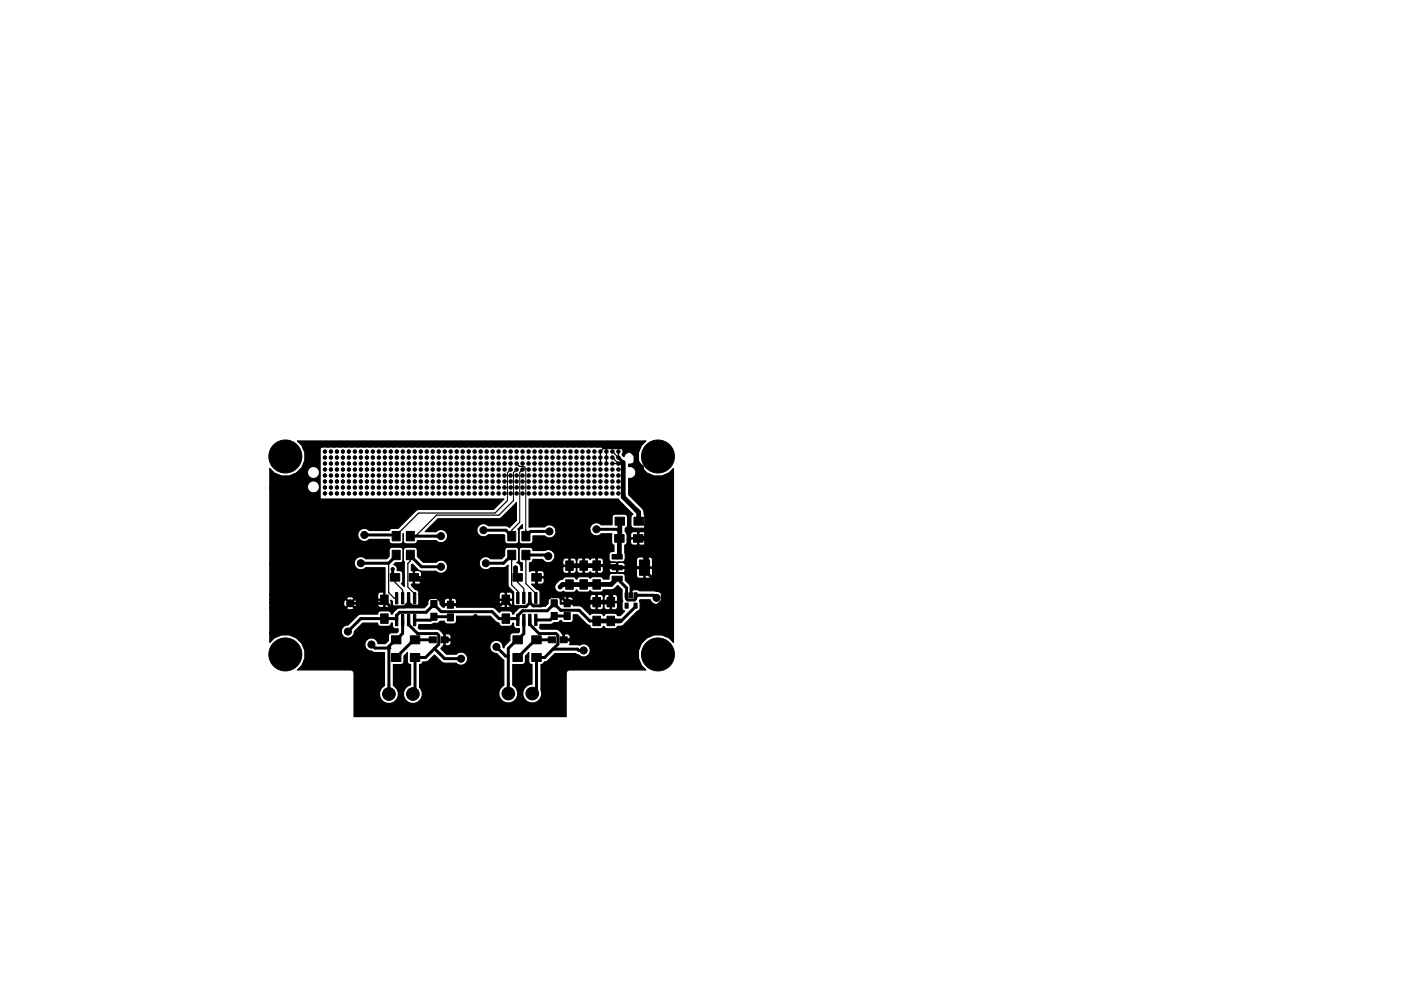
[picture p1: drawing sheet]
<svg xmlns="http://www.w3.org/2000/svg" width="297mm" height="210mm" viewBox="0 0 297 210" stroke-linecap="round" stroke-linejoin="round" font-family="sans-serif">
<g fill="#000" stroke="#000" stroke-width=".21">
<path d="M83.1 112.7h1.7v2h-1.7zM83.1 116.7h1.7v2h-1.7zM86.1 112.7h1.7v2h-1.7zM86.1 116.7h1.7v2h-1.7zM107.7 112.7h1.7v2h-1.7zM107.7 116.7h1.7v2h-1.7zM110.7 112.7h1.7v2h-1.7zM110.7 116.7h1.7v2h-1.7zM129.8 117.7h2.1v.9h-2.1zM129.8 120h2.1v.9h-2.1zM130.3 113.4h2v1.6h-2zM130.4 109.7h2v1.7h-2z"/>
<path d="M134.3 113.4h2v1.6h-2zM135.6 118.8h2.1v3.3h-2.1zM134.4 109.7h2v1.7h-2zM80.7 130.2h1.6v2h-1.6zM80.7 126.2h1.6v2h-1.6zM82.7 121.7h2v1.6h-2zM83.8 125.7h.5v2.4h-.5zM83.8 130.4h.5v2.4h-.5zM83 134.9h2v1.7h-2zM83 138.6h2v1.7h-2zM85.1 130.4h.5v2.4h-.5zM85.1 125.7h.5v2.4h-.5z"/>
<path d="M86.4 130.4h.5v2.4h-.5zM86.4 125.7h.5v2.4h-.5zM86.7 121.7h2v1.6h-2zM87.7 125.7h.5v2.4h-.5zM87.7 130.4h.5v2.4h-.5zM87 134.9h2v1.7h-2zM87 138.6h2v1.7h-2zM91 135.1h1.5v1.3h-1.5zM91.4 127.4h1.3v1.5h-1.3zM91.4 130.1h1.3v1.5h-1.3zM93.5 135.1h1.5v1.3h-1.5zM94.8 130.2h1.3v1.5h-1.3z"/>
<path d="M94.8 127.5h1.3v1.5h-1.3zM106.4 130.2h1.7v2h-1.7zM106.4 126.2h1.7v2h-1.7zM108.8 121.7h2v1.6h-2zM109.5 125.7h.5v2.4h-.5zM109.5 130.3h.5v2.4h-.5zM108.8 138.6h2v1.7h-2zM108.8 134.9h2v1.7h-2zM110.8 130.3h.5v2.4h-.5zM110.8 125.7h.5v2.4h-.5zM112.1 130.3h.5v2.4h-.5zM112.1 125.7h.5v2.4h-.5z"/>
<path d="M112.8 121.7h2v1.6h-2zM113.4 125.7h.5v2.4h-.5zM113.4 130.3h.5v2.4h-.5zM112.8 138.6h2v1.7h-2zM112.8 134.9h2v1.7h-2zM116.2 135.1h1.6v1.3h-1.6zM116.8 127.2h1.3v1.5h-1.3zM116.8 129.9h1.3v1.5h-1.3zM118.8 135.1h1.4v1.3h-1.4zM119.6 129.9h1.3v1.5h-1.3zM119.6 127.2h1.3v1.5h-1.3zM119.9 123h1.6v2h-1.6z"/>
<path d="M119.9 119h1.6v2h-1.6zM122.9 123h1.6v2h-1.6zM122.9 119h1.6v2h-1.6zM125.7 130.7h1.6v2h-1.6zM125.7 126.7h1.6v2h-1.6zM125.7 123h1.6v2h-1.6zM125.7 119h1.6v2h-1.6zM129.8 122.3h2.1v.9h-2.1zM128.7 130.7h1.6v2h-1.6zM128.7 126.7h1.6v2h-1.6zM132.5 125.8h.7v1h-.7zM132.5 128h.7v1h-.7z"/>
<path d="M133.5 125.8h.6v1h-.6zM134.4 125.8h.7v1h-.7zM134.4 128h.7v1h-.7z"/>
<circle cx="60.5" cy="96.8" r="3.5"/>
<circle cx="68.9" cy="98.3" r=".32"/>
<circle cx="68.9" cy="97.1" r=".32"/>
<circle cx="68.9" cy="95.8" r=".32"/>
<circle cx="68.9" cy="99.6" r=".32"/>
<circle cx="68.9" cy="99.6" r=".34"/>
<circle cx="68.9" cy="97.1" r=".34"/>
<circle cx="68.9" cy="98.3" r=".34"/>
<circle cx="68.9" cy="95.8" r=".34"/>
<circle cx="70.2" cy="98.3" r=".32"/>
<circle cx="70.2" cy="97.1" r=".32"/>
<circle cx="70.2" cy="99.6" r=".32"/>
<circle cx="70.2" cy="95.8" r=".32"/>
<circle cx="70.2" cy="99.6" r=".34"/>
<circle cx="70.2" cy="98.3" r=".34"/>
<circle cx="70.2" cy="95.8" r=".34"/>
<circle cx="70.2" cy="97.1" r=".34"/>
<circle cx="71.4" cy="99.6" r=".32"/>
<circle cx="71.4" cy="98.3" r=".32"/>
<circle cx="71.4" cy="95.8" r=".32"/>
<circle cx="71.4" cy="97.1" r=".32"/>
<circle cx="71.4" cy="98.3" r=".34"/>
<circle cx="71.4" cy="97.1" r=".34"/>
<circle cx="71.4" cy="99.6" r=".34"/>
<circle cx="71.4" cy="95.8" r=".34"/>
<circle cx="72.7" cy="98.3" r=".32"/>
<circle cx="72.7" cy="97.1" r=".32"/>
<circle cx="72.7" cy="99.6" r=".32"/>
<circle cx="72.7" cy="95.8" r=".32"/>
<circle cx="72.7" cy="99.6" r=".34"/>
<circle cx="72.7" cy="98.3" r=".34"/>
<circle cx="72.7" cy="95.8" r=".34"/>
<circle cx="72.7" cy="97.1" r=".34"/>
<circle cx="74" cy="95.8" r=".32"/>
<circle cx="74" cy="98.3" r=".32"/>
<circle cx="74" cy="99.6" r=".32"/>
<circle cx="74" cy="97.1" r=".32"/>
<circle cx="74" cy="98.3" r=".34"/>
<circle cx="74" cy="95.8" r=".34"/>
<circle cx="74" cy="99.6" r=".34"/>
<circle cx="74" cy="97.1" r=".34"/>
<circle cx="75.2" cy="98.3" r=".32"/>
<circle cx="75.2" cy="95.8" r=".32"/>
<circle cx="75.2" cy="99.6" r=".32"/>
<circle cx="75.2" cy="97.1" r=".32"/>
<circle cx="75.2" cy="99.6" r=".34"/>
<circle cx="75.2" cy="97.1" r=".34"/>
<circle cx="75.2" cy="95.8" r=".34"/>
<circle cx="75.2" cy="98.3" r=".34"/>
<circle cx="76.5" cy="99.6" r=".32"/>
<circle cx="76.5" cy="95.8" r=".32"/>
<circle cx="76.5" cy="97.1" r=".32"/>
<circle cx="76.5" cy="98.3" r=".32"/>
<circle cx="76.5" cy="95.8" r=".34"/>
<circle cx="76.5" cy="99.6" r=".34"/>
<circle cx="76.5" cy="98.3" r=".34"/>
<circle cx="76.5" cy="97.1" r=".34"/>
<circle cx="77.8" cy="95.8" r=".32"/>
<circle cx="77.8" cy="97.1" r=".32"/>
<circle cx="77.8" cy="99.6" r=".32"/>
<circle cx="77.8" cy="98.3" r=".32"/>
<circle cx="77.8" cy="99.6" r=".34"/>
<circle cx="77.8" cy="97.1" r=".34"/>
<circle cx="77.8" cy="95.8" r=".34"/>
<circle cx="77.8" cy="98.3" r=".34"/>
<circle cx="79" cy="97.1" r=".32"/>
<circle cx="79" cy="98.3" r=".32"/>
<circle cx="79" cy="99.6" r=".32"/>
<circle cx="79" cy="95.8" r=".32"/>
<circle cx="79" cy="99.6" r=".34"/>
<circle cx="79" cy="98.3" r=".34"/>
<circle cx="79" cy="95.8" r=".34"/>
<circle cx="79" cy="97.1" r=".34"/>
<circle cx="80.3" cy="95.8" r=".32"/>
<circle cx="80.3" cy="98.3" r=".32"/>
<circle cx="80.3" cy="97.1" r=".32"/>
<circle cx="80.3" cy="99.6" r=".32"/>
<circle cx="80.3" cy="95.8" r=".34"/>
<circle cx="80.3" cy="99.6" r=".34"/>
<circle cx="80.3" cy="97.1" r=".34"/>
<circle cx="80.3" cy="98.3" r=".34"/>
<circle cx="81.6" cy="97.1" r=".32"/>
<circle cx="81.6" cy="95.8" r=".32"/>
<circle cx="81.6" cy="98.3" r=".32"/>
<circle cx="81.6" cy="99.6" r=".32"/>
<circle cx="81.6" cy="98.3" r=".34"/>
<circle cx="81.6" cy="97.1" r=".34"/>
<circle cx="81.6" cy="95.8" r=".34"/>
<circle cx="81.6" cy="99.6" r=".34"/>
<circle cx="82.9" cy="95.8" r=".32"/>
<circle cx="82.9" cy="98.3" r=".32"/>
<circle cx="82.9" cy="97.1" r=".32"/>
<circle cx="82.9" cy="99.6" r=".32"/>
<circle cx="82.9" cy="98.3" r=".34"/>
<circle cx="82.9" cy="99.6" r=".34"/>
<circle cx="82.9" cy="95.8" r=".34"/>
<circle cx="82.9" cy="97.1" r=".34"/>
<circle cx="84.1" cy="99.6" r=".32"/>
<circle cx="84.1" cy="98.3" r=".32"/>
<circle cx="84.1" cy="95.8" r=".32"/>
<circle cx="84.1" cy="97.1" r=".32"/>
<circle cx="84.1" cy="98.3" r=".34"/>
<circle cx="84.1" cy="97.1" r=".34"/>
<circle cx="84.1" cy="99.6" r=".34"/>
<circle cx="84.1" cy="95.8" r=".34"/>
<circle cx="85.4" cy="95.8" r=".32"/>
<circle cx="85.4" cy="98.3" r=".32"/>
<circle cx="85.4" cy="99.6" r=".32"/>
<circle cx="85.4" cy="97.1" r=".32"/>
<circle cx="85.4" cy="98.3" r=".34"/>
<circle cx="85.4" cy="97.1" r=".34"/>
<circle cx="85.4" cy="95.8" r=".34"/>
<circle cx="85.4" cy="99.6" r=".34"/>
<circle cx="86.7" cy="95.8" r=".32"/>
<circle cx="86.7" cy="99.6" r=".32"/>
<circle cx="86.7" cy="98.3" r=".32"/>
<circle cx="86.7" cy="97.1" r=".32"/>
<circle cx="86.7" cy="95.8" r=".34"/>
<circle cx="86.7" cy="99.6" r=".34"/>
<circle cx="86.7" cy="98.3" r=".34"/>
<circle cx="86.7" cy="97.1" r=".34"/>
<circle cx="87.9" cy="98.3" r=".32"/>
<circle cx="87.9" cy="95.8" r=".32"/>
<circle cx="87.9" cy="97.1" r=".32"/>
<circle cx="87.9" cy="99.6" r=".32"/>
<circle cx="87.9" cy="99.6" r=".34"/>
<circle cx="87.9" cy="95.8" r=".34"/>
<circle cx="87.9" cy="97.1" r=".34"/>
<circle cx="87.9" cy="98.3" r=".34"/>
<circle cx="89.2" cy="99.6" r=".32"/>
<circle cx="89.2" cy="95.8" r=".32"/>
<circle cx="89.2" cy="97.1" r=".32"/>
<circle cx="89.2" cy="98.3" r=".32"/>
<circle cx="89.2" cy="98.3" r=".34"/>
<circle cx="89.2" cy="97.1" r=".34"/>
<circle cx="89.2" cy="99.6" r=".34"/>
<circle cx="89.2" cy="95.8" r=".34"/>
<circle cx="90.5" cy="97.1" r=".32"/>
<circle cx="90.5" cy="99.6" r=".32"/>
<circle cx="90.5" cy="95.8" r=".32"/>
<circle cx="90.5" cy="98.3" r=".32"/>
<circle cx="90.5" cy="98.3" r=".34"/>
<circle cx="90.5" cy="97.1" r=".34"/>
<circle cx="90.5" cy="99.6" r=".34"/>
<circle cx="90.5" cy="95.8" r=".34"/>
<circle cx="91.7" cy="98.3" r=".32"/>
<circle cx="91.7" cy="97.1" r=".32"/>
<circle cx="91.7" cy="99.6" r=".32"/>
<circle cx="91.7" cy="95.8" r=".32"/>
<circle cx="91.7" cy="98.3" r=".34"/>
<circle cx="91.7" cy="95.8" r=".34"/>
<circle cx="91.7" cy="97.1" r=".34"/>
<circle cx="91.7" cy="99.6" r=".34"/>
<circle cx="93" cy="97.1" r=".32"/>
<circle cx="93" cy="99.6" r=".32"/>
<circle cx="93" cy="95.8" r=".32"/>
<circle cx="93" cy="98.3" r=".32"/>
<circle cx="93" cy="98.3" r=".34"/>
<circle cx="93" cy="99.6" r=".34"/>
<circle cx="93" cy="95.8" r=".34"/>
<circle cx="93" cy="97.1" r=".34"/>
<circle cx="94.3" cy="95.8" r=".32"/>
<circle cx="94.3" cy="97.1" r=".32"/>
<circle cx="94.3" cy="99.6" r=".32"/>
<circle cx="94.3" cy="98.3" r=".32"/>
<circle cx="94.3" cy="98.3" r=".34"/>
<circle cx="94.3" cy="97.1" r=".34"/>
<circle cx="94.3" cy="99.6" r=".34"/>
<circle cx="94.3" cy="95.8" r=".34"/>
<circle cx="95.6" cy="95.8" r=".32"/>
<circle cx="95.6" cy="97.1" r=".32"/>
<circle cx="95.6" cy="99.6" r=".32"/>
<circle cx="95.6" cy="98.3" r=".32"/>
<circle cx="95.6" cy="98.3" r=".34"/>
<circle cx="95.6" cy="97.1" r=".34"/>
<circle cx="95.6" cy="99.6" r=".34"/>
<circle cx="95.6" cy="95.8" r=".34"/>
<circle cx="96.8" cy="99.6" r=".32"/>
<circle cx="96.8" cy="95.8" r=".32"/>
<circle cx="96.8" cy="97.1" r=".32"/>
<circle cx="96.8" cy="98.3" r=".32"/>
<circle cx="96.8" cy="97.1" r=".34"/>
<circle cx="96.8" cy="95.8" r=".34"/>
<circle cx="96.8" cy="98.3" r=".34"/>
<circle cx="96.8" cy="99.6" r=".34"/>
<circle cx="98.1" cy="95.8" r=".32"/>
<circle cx="98.1" cy="99.6" r=".32"/>
<circle cx="98.1" cy="98.3" r=".32"/>
<circle cx="98.1" cy="97.1" r=".32"/>
<circle cx="98.1" cy="97.1" r=".34"/>
<circle cx="98.1" cy="95.8" r=".34"/>
<circle cx="98.1" cy="99.6" r=".34"/>
<circle cx="98.1" cy="98.3" r=".34"/>
<circle cx="99.4" cy="98.3" r=".32"/>
<circle cx="99.4" cy="97.1" r=".32"/>
<circle cx="99.4" cy="99.6" r=".32"/>
<circle cx="99.4" cy="95.8" r=".32"/>
<circle cx="99.4" cy="97.1" r=".34"/>
<circle cx="99.4" cy="98.3" r=".34"/>
<circle cx="99.4" cy="99.6" r=".34"/>
<circle cx="99.4" cy="95.8" r=".34"/>
<circle cx="100.6" cy="98.3" r=".32"/>
<circle cx="100.6" cy="97.1" r=".32"/>
<circle cx="100.6" cy="99.6" r=".32"/>
<circle cx="100.6" cy="95.8" r=".32"/>
<circle cx="100.6" cy="98.3" r=".34"/>
<circle cx="100.6" cy="97.1" r=".34"/>
<circle cx="100.6" cy="99.6" r=".34"/>
<circle cx="100.6" cy="95.8" r=".34"/>
<circle cx="101.9" cy="98.3" r=".32"/>
<circle cx="101.9" cy="97.1" r=".32"/>
<circle cx="101.9" cy="99.6" r=".32"/>
<circle cx="101.9" cy="95.8" r=".32"/>
<circle cx="101.9" cy="95.8" r=".34"/>
<circle cx="101.9" cy="99.6" r=".34"/>
<circle cx="101.9" cy="98.3" r=".34"/>
<circle cx="101.9" cy="97.1" r=".34"/>
<circle cx="103.2" cy="98.3" r=".32"/>
<circle cx="103.2" cy="95.8" r=".32"/>
<circle cx="103.2" cy="97.1" r=".32"/>
<circle cx="103.2" cy="99.6" r=".32"/>
<circle cx="103.2" cy="95.8" r=".34"/>
<circle cx="103.2" cy="99.6" r=".34"/>
<circle cx="103.2" cy="98.3" r=".34"/>
<circle cx="103.2" cy="97.1" r=".34"/>
<circle cx="104.4" cy="97.1" r=".32"/>
<circle cx="104.4" cy="95.8" r=".32"/>
<circle cx="104.4" cy="98.3" r=".32"/>
<circle cx="104.4" cy="99.6" r=".32"/>
<circle cx="104.4" cy="95.8" r=".34"/>
<circle cx="104.4" cy="97.1" r=".34"/>
<circle cx="104.4" cy="99.6" r=".34"/>
<circle cx="104.4" cy="98.3" r=".34"/>
<circle cx="105.7" cy="97.1" r=".32"/>
<circle cx="105.7" cy="99.6" r=".32"/>
<circle cx="105.7" cy="95.8" r=".32"/>
<circle cx="105.7" cy="98.3" r=".32"/>
<circle cx="105.7" cy="95.8" r=".34"/>
<circle cx="105.7" cy="97.1" r=".34"/>
<circle cx="105.7" cy="99.6" r=".34"/>
<circle cx="105.7" cy="98.3" r=".34"/>
<circle cx="107" cy="97.1" r=".32"/>
<circle cx="107" cy="98.3" r=".32"/>
<circle cx="107" cy="95.8" r=".32"/>
<circle cx="107" cy="99.6" r=".32"/>
<circle cx="107" cy="98.3" r=".34"/>
<circle cx="107" cy="99.6" r=".34"/>
<circle cx="107" cy="95.8" r=".34"/>
<circle cx="107" cy="97.1" r=".34"/>
<circle cx="108.3" cy="95.8" r=".32"/>
<circle cx="108.3" cy="98.3" r=".32"/>
<circle cx="108.3" cy="99.6" r=".32"/>
<circle cx="108.3" cy="97.1" r=".32"/>
<circle cx="108.3" cy="95.8" r=".34"/>
<circle cx="108.3" cy="99.6" r=".34"/>
<circle cx="108.3" cy="98.3" r=".34"/>
<circle cx="108.3" cy="97.1" r=".34"/>
<circle cx="109.5" cy="98.3" r=".32"/>
<circle cx="109.5" cy="95.8" r=".32"/>
<circle cx="109.5" cy="99.6" r=".32"/>
<circle cx="109.5" cy="97.1" r=".32"/>
<circle cx="109.5" cy="99.6" r=".34"/>
<circle cx="109.5" cy="95.8" r=".34"/>
<circle cx="109.5" cy="97.1" r=".34"/>
<circle cx="109.5" cy="98.3" r=".34"/>
<circle cx="110.8" cy="99.6" r=".34"/>
<circle cx="110.8" cy="97.1" r=".32"/>
<circle cx="110.8" cy="95.8" r=".32"/>
<circle cx="110.8" cy="99.6" r=".32"/>
<circle cx="110.8" cy="98.3" r=".32"/>
<circle cx="110.8" cy="95.8" r=".34"/>
<circle cx="110.8" cy="98.3" r=".34"/>
<circle cx="110.8" cy="97.1" r=".34"/>
<circle cx="112.1" cy="95.8" r=".32"/>
<circle cx="112.1" cy="98.3" r=".32"/>
<circle cx="112.1" cy="99.6" r=".32"/>
<circle cx="112.1" cy="97.1" r=".32"/>
<circle cx="112.1" cy="95.8" r=".34"/>
<circle cx="112.1" cy="97.1" r=".34"/>
<circle cx="112.1" cy="98.3" r=".34"/>
<circle cx="112.1" cy="99.6" r=".34"/>
<circle cx="113.3" cy="98.3" r=".32"/>
<circle cx="113.3" cy="95.8" r=".32"/>
<circle cx="113.3" cy="97.1" r=".32"/>
<circle cx="113.3" cy="99.6" r=".32"/>
<circle cx="113.3" cy="97.1" r=".34"/>
<circle cx="113.3" cy="99.6" r=".34"/>
<circle cx="113.3" cy="95.8" r=".34"/>
<circle cx="113.3" cy="98.3" r=".34"/>
<circle cx="114.6" cy="98.3" r=".32"/>
<circle cx="114.6" cy="95.8" r=".32"/>
<circle cx="114.6" cy="97.1" r=".32"/>
<circle cx="114.6" cy="99.6" r=".32"/>
<circle cx="114.6" cy="99.6" r=".34"/>
<circle cx="114.6" cy="95.8" r=".34"/>
<circle cx="114.6" cy="97.1" r=".34"/>
<circle cx="114.6" cy="98.3" r=".34"/>
<circle cx="115.9" cy="97.1" r=".32"/>
<circle cx="115.9" cy="99.6" r=".32"/>
<circle cx="115.9" cy="95.8" r=".32"/>
<circle cx="115.9" cy="98.3" r=".32"/>
<circle cx="115.9" cy="95.8" r=".34"/>
<circle cx="115.9" cy="98.3" r=".34"/>
<circle cx="115.9" cy="99.6" r=".34"/>
<circle cx="115.9" cy="97.1" r=".34"/>
<circle cx="117.1" cy="97.1" r=".32"/>
<circle cx="117.1" cy="99.6" r=".32"/>
<circle cx="117.1" cy="95.8" r=".32"/>
<circle cx="117.1" cy="98.3" r=".32"/>
<circle cx="117.1" cy="99.6" r=".34"/>
<circle cx="117.1" cy="98.3" r=".34"/>
<circle cx="117.1" cy="95.8" r=".34"/>
<circle cx="117.1" cy="97.1" r=".34"/>
<circle cx="118.4" cy="97.1" r=".32"/>
<circle cx="118.4" cy="99.6" r=".32"/>
<circle cx="118.4" cy="95.8" r=".32"/>
<circle cx="118.4" cy="98.3" r=".32"/>
<circle cx="118.4" cy="98.3" r=".34"/>
<circle cx="118.4" cy="97.1" r=".34"/>
<circle cx="118.4" cy="99.6" r=".34"/>
<circle cx="118.4" cy="95.8" r=".34"/>
<circle cx="119.7" cy="95.8" r=".32"/>
<circle cx="119.7" cy="97.1" r=".32"/>
<circle cx="119.7" cy="99.6" r=".32"/>
<circle cx="119.7" cy="98.3" r=".32"/>
<circle cx="119.7" cy="95.8" r=".34"/>
<circle cx="119.7" cy="97.1" r=".34"/>
<circle cx="119.7" cy="99.6" r=".34"/>
<circle cx="119.7" cy="98.3" r=".34"/>
<circle cx="121" cy="99.6" r=".32"/>
<circle cx="121" cy="95.8" r=".32"/>
<circle cx="121" cy="97.1" r=".32"/>
<circle cx="121" cy="98.3" r=".32"/>
<circle cx="121" cy="98.3" r=".34"/>
<circle cx="121" cy="99.6" r=".34"/>
<circle cx="121" cy="95.8" r=".34"/>
<circle cx="121" cy="97.1" r=".34"/>
<circle cx="122.2" cy="99.6" r=".32"/>
<circle cx="122.2" cy="95.8" r=".32"/>
<circle cx="122.2" cy="97.1" r=".32"/>
<circle cx="122.2" cy="98.3" r=".32"/>
<circle cx="122.2" cy="98.3" r=".34"/>
<circle cx="122.2" cy="97.1" r=".34"/>
<circle cx="122.2" cy="99.6" r=".34"/>
<circle cx="122.2" cy="95.8" r=".34"/>
<circle cx="123.5" cy="97.1" r=".32"/>
<circle cx="123.5" cy="99.6" r=".32"/>
<circle cx="123.5" cy="98.3" r=".32"/>
<circle cx="123.5" cy="95.8" r=".32"/>
<circle cx="123.5" cy="95.8" r=".34"/>
<circle cx="123.5" cy="98.3" r=".34"/>
<circle cx="123.5" cy="99.6" r=".34"/>
<circle cx="123.5" cy="97.1" r=".34"/>
<circle cx="124.8" cy="95.8" r=".32"/>
<circle cx="124.8" cy="97.1" r=".32"/>
<circle cx="124.8" cy="99.6" r=".32"/>
<circle cx="124.8" cy="98.3" r=".32"/>
<circle cx="124.8" cy="98.3" r=".34"/>
<circle cx="124.8" cy="99.6" r=".34"/>
<circle cx="124.8" cy="95.8" r=".34"/>
<circle cx="124.8" cy="97.1" r=".34"/>
<circle cx="126" cy="95.8" r=".32"/>
<circle cx="126" cy="97.1" r=".32"/>
<circle cx="126" cy="99.6" r=".32"/>
<circle cx="126" cy="98.3" r=".32"/>
<circle cx="126" cy="97.1" r=".34"/>
<circle cx="126" cy="99.6" r=".34"/>
<circle cx="126" cy="95.8" r=".34"/>
<circle cx="126" cy="98.3" r=".34"/>
<circle cx="127.3" cy="98.3" r=".32"/>
<circle cx="127.3" cy="95.8" r=".32"/>
<circle cx="127.3" cy="99.6" r=".32"/>
<circle cx="127.3" cy="97.1" r=".32"/>
<circle cx="127.3" cy="95.8" r=".34"/>
<circle cx="127.3" cy="99.6" r=".34"/>
<circle cx="127.3" cy="98.3" r=".34"/>
<circle cx="127.3" cy="97.1" r=".34"/>
<circle cx="128.6" cy="98.3" r=".32"/>
<circle cx="128.6" cy="99.6" r=".32"/>
<circle cx="128.6" cy="97.1" r=".32"/>
<circle cx="128.6" cy="95.8" r=".32"/>
<circle cx="128.6" cy="99.6" r=".34"/>
<circle cx="128.6" cy="95.8" r=".34"/>
<circle cx="128.6" cy="97.1" r=".34"/>
<circle cx="128.6" cy="98.3" r=".34"/>
<circle cx="129.8" cy="95.8" r=".32"/>
<circle cx="129.8" cy="99.6" r=".32"/>
<circle cx="129.8" cy="98.3" r=".32"/>
<circle cx="129.8" cy="97.1" r=".32"/>
<circle cx="129.8" cy="95.8" r=".34"/>
<circle cx="129.8" cy="97.1" r=".34"/>
<circle cx="129.8" cy="99.6" r=".34"/>
<circle cx="129.8" cy="98.3" r=".34"/>
<circle cx="131.1" cy="98.3" r=".32"/>
<circle cx="131.1" cy="95.8" r=".32"/>
<circle cx="131.1" cy="97.1" r=".32"/>
<circle cx="131.1" cy="99.6" r=".32"/>
<circle cx="131.1" cy="99.6" r=".34"/>
<circle cx="131.1" cy="97.1" r=".34"/>
<circle cx="131.1" cy="98.3" r=".34"/>
<circle cx="131.1" cy="95.8" r=".34"/>
<circle cx="139.5" cy="96.8" r="3.5"/>
<circle cx="68.9" cy="100.9" r=".32"/>
<circle cx="68.9" cy="102.2" r=".32"/>
<circle cx="68.9" cy="103.4" r=".32"/>
<circle cx="68.9" cy="104.7" r=".32"/>
<circle cx="68.9" cy="102.2" r=".34"/>
<circle cx="68.9" cy="104.7" r=".34"/>
<circle cx="68.9" cy="103.4" r=".34"/>
<circle cx="68.9" cy="100.9" r=".34"/>
<circle cx="70.2" cy="100.9" r=".32"/>
<circle cx="70.2" cy="103.4" r=".32"/>
<circle cx="70.2" cy="104.7" r=".32"/>
<circle cx="70.2" cy="102.2" r=".32"/>
<circle cx="70.2" cy="102.2" r=".34"/>
<circle cx="70.2" cy="103.4" r=".34"/>
<circle cx="70.2" cy="104.7" r=".34"/>
<circle cx="70.2" cy="100.9" r=".34"/>
<circle cx="71.4" cy="104.7" r=".32"/>
<circle cx="71.4" cy="100.9" r=".32"/>
<circle cx="71.4" cy="103.4" r=".32"/>
<circle cx="71.4" cy="102.2" r=".32"/>
<circle cx="71.4" cy="102.2" r=".34"/>
<circle cx="71.4" cy="103.4" r=".34"/>
<circle cx="71.4" cy="100.9" r=".34"/>
<circle cx="71.4" cy="104.7" r=".34"/>
<circle cx="72.7" cy="104.7" r=".32"/>
<circle cx="72.7" cy="102.2" r=".32"/>
<circle cx="72.7" cy="100.9" r=".32"/>
<circle cx="72.7" cy="103.4" r=".32"/>
<circle cx="72.7" cy="104.7" r=".34"/>
<circle cx="72.7" cy="102.2" r=".34"/>
<circle cx="72.7" cy="103.4" r=".34"/>
<circle cx="72.7" cy="100.9" r=".34"/>
<circle cx="74" cy="104.7" r=".32"/>
<circle cx="74" cy="102.2" r=".32"/>
<circle cx="74" cy="103.4" r=".32"/>
<circle cx="74" cy="100.9" r=".32"/>
<circle cx="74" cy="102.2" r=".34"/>
<circle cx="74" cy="100.9" r=".34"/>
<circle cx="74" cy="103.4" r=".34"/>
<circle cx="74" cy="104.7" r=".34"/>
<circle cx="75.2" cy="104.7" r=".32"/>
<circle cx="75.2" cy="102.2" r=".32"/>
<circle cx="75.2" cy="103.4" r=".32"/>
<circle cx="75.2" cy="100.9" r=".32"/>
<circle cx="75.2" cy="102.2" r=".34"/>
<circle cx="75.2" cy="100.9" r=".34"/>
<circle cx="75.2" cy="103.4" r=".34"/>
<circle cx="75.2" cy="104.7" r=".34"/>
<circle cx="76.5" cy="119.5" r=".75"/>
<circle cx="76.5" cy="103.4" r=".32"/>
<circle cx="76.5" cy="102.2" r=".32"/>
<circle cx="76.5" cy="100.9" r=".32"/>
<circle cx="76.5" cy="104.7" r=".32"/>
<circle cx="76.5" cy="102.2" r=".34"/>
<circle cx="76.5" cy="104.7" r=".34"/>
<circle cx="76.5" cy="103.4" r=".34"/>
<circle cx="76.5" cy="100.9" r=".34"/>
<circle cx="77.2" cy="113.5" r=".75"/>
<circle cx="77.8" cy="104.7" r=".32"/>
<circle cx="77.8" cy="103.4" r=".32"/>
<circle cx="77.8" cy="100.9" r=".32"/>
<circle cx="77.8" cy="102.2" r=".32"/>
<circle cx="77.8" cy="100.9" r=".34"/>
<circle cx="77.8" cy="104.7" r=".34"/>
<circle cx="77.8" cy="102.2" r=".34"/>
<circle cx="77.8" cy="103.4" r=".34"/>
<circle cx="79" cy="102.2" r=".32"/>
<circle cx="79" cy="104.7" r=".32"/>
<circle cx="79" cy="100.9" r=".32"/>
<circle cx="79" cy="103.4" r=".32"/>
<circle cx="79" cy="104.7" r=".34"/>
<circle cx="79" cy="103.4" r=".34"/>
<circle cx="79" cy="100.9" r=".34"/>
<circle cx="79" cy="102.2" r=".34"/>
<circle cx="80.3" cy="103.4" r=".32"/>
<circle cx="80.3" cy="104.7" r=".32"/>
<circle cx="80.3" cy="102.2" r=".32"/>
<circle cx="80.3" cy="100.9" r=".32"/>
<circle cx="80.3" cy="102.2" r=".34"/>
<circle cx="80.3" cy="104.7" r=".34"/>
<circle cx="80.3" cy="100.9" r=".34"/>
<circle cx="80.3" cy="103.4" r=".34"/>
<circle cx="81.6" cy="100.9" r=".32"/>
<circle cx="81.6" cy="103.4" r=".32"/>
<circle cx="81.6" cy="104.7" r=".32"/>
<circle cx="81.6" cy="102.2" r=".32"/>
<circle cx="81.6" cy="103.4" r=".34"/>
<circle cx="81.6" cy="104.7" r=".34"/>
<circle cx="81.6" cy="102.2" r=".34"/>
<circle cx="81.6" cy="100.9" r=".34"/>
<circle cx="82.9" cy="104.7" r=".32"/>
<circle cx="82.9" cy="100.9" r=".32"/>
<circle cx="82.9" cy="103.4" r=".32"/>
<circle cx="82.9" cy="102.2" r=".32"/>
<circle cx="82.9" cy="103.4" r=".34"/>
<circle cx="82.9" cy="104.7" r=".34"/>
<circle cx="82.9" cy="102.2" r=".34"/>
<circle cx="82.9" cy="100.9" r=".34"/>
<circle cx="84.1" cy="102.2" r=".32"/>
<circle cx="84.1" cy="104.7" r=".32"/>
<circle cx="84.1" cy="100.9" r=".32"/>
<circle cx="84.1" cy="103.4" r=".32"/>
<circle cx="84.1" cy="100.9" r=".34"/>
<circle cx="84.1" cy="102.2" r=".34"/>
<circle cx="84.1" cy="103.4" r=".34"/>
<circle cx="84.1" cy="104.7" r=".34"/>
<circle cx="85.4" cy="104.7" r=".32"/>
<circle cx="85.4" cy="100.9" r=".32"/>
<circle cx="85.4" cy="103.4" r=".32"/>
<circle cx="85.4" cy="102.2" r=".32"/>
<circle cx="85.4" cy="100.9" r=".34"/>
<circle cx="85.4" cy="103.4" r=".34"/>
<circle cx="85.4" cy="104.7" r=".34"/>
<circle cx="85.4" cy="102.2" r=".34"/>
<circle cx="86.7" cy="104.7" r=".32"/>
<circle cx="86.7" cy="100.9" r=".32"/>
<circle cx="86.7" cy="103.4" r=".32"/>
<circle cx="86.7" cy="102.2" r=".32"/>
<circle cx="86.7" cy="100.9" r=".34"/>
<circle cx="86.7" cy="102.2" r=".34"/>
<circle cx="86.7" cy="104.7" r=".34"/>
<circle cx="86.7" cy="103.4" r=".34"/>
<circle cx="87.9" cy="100.9" r=".32"/>
<circle cx="87.9" cy="102.2" r=".32"/>
<circle cx="87.9" cy="104.7" r=".32"/>
<circle cx="87.9" cy="103.4" r=".32"/>
<circle cx="87.9" cy="102.2" r=".34"/>
<circle cx="87.9" cy="100.9" r=".34"/>
<circle cx="87.9" cy="103.4" r=".34"/>
<circle cx="87.9" cy="104.7" r=".34"/>
<circle cx="89.2" cy="102.2" r=".32"/>
<circle cx="89.2" cy="100.9" r=".32"/>
<circle cx="89.2" cy="104.7" r=".32"/>
<circle cx="89.2" cy="103.4" r=".32"/>
<circle cx="89.2" cy="104.7" r=".34"/>
<circle cx="89.2" cy="103.4" r=".34"/>
<circle cx="89.2" cy="102.2" r=".34"/>
<circle cx="89.2" cy="100.9" r=".34"/>
<circle cx="90.5" cy="103.4" r=".32"/>
<circle cx="90.5" cy="104.7" r=".32"/>
<circle cx="90.5" cy="102.2" r=".32"/>
<circle cx="90.5" cy="100.9" r=".32"/>
<circle cx="90.5" cy="100.9" r=".34"/>
<circle cx="90.5" cy="102.2" r=".34"/>
<circle cx="90.5" cy="104.7" r=".34"/>
<circle cx="90.5" cy="103.4" r=".34"/>
<circle cx="91.7" cy="103.4" r=".32"/>
<circle cx="91.7" cy="104.7" r=".32"/>
<circle cx="91.7" cy="100.9" r=".32"/>
<circle cx="91.7" cy="102.2" r=".32"/>
<circle cx="91.7" cy="104.7" r=".34"/>
<circle cx="91.7" cy="102.2" r=".34"/>
<circle cx="91.7" cy="100.9" r=".34"/>
<circle cx="91.7" cy="103.4" r=".34"/>
<circle cx="93" cy="104.7" r=".32"/>
<circle cx="93" cy="100.9" r=".32"/>
<circle cx="93" cy="103.4" r=".32"/>
<circle cx="93" cy="102.2" r=".32"/>
<circle cx="93" cy="100.9" r=".34"/>
<circle cx="93" cy="102.2" r=".34"/>
<circle cx="93" cy="103.4" r=".34"/>
<circle cx="93" cy="104.7" r=".34"/>
<circle cx="93.5" cy="113.7" r=".75"/>
<circle cx="94.3" cy="102.2" r=".32"/>
<circle cx="94.3" cy="103.4" r=".32"/>
<circle cx="94.3" cy="104.7" r=".32"/>
<circle cx="94.3" cy="100.9" r=".32"/>
<circle cx="94.3" cy="104.7" r=".34"/>
<circle cx="94.3" cy="103.4" r=".34"/>
<circle cx="94.3" cy="100.9" r=".34"/>
<circle cx="94.3" cy="102.2" r=".34"/>
<circle cx="95.6" cy="102.2" r=".32"/>
<circle cx="95.6" cy="100.9" r=".32"/>
<circle cx="95.6" cy="103.4" r=".32"/>
<circle cx="95.6" cy="104.7" r=".32"/>
<circle cx="95.6" cy="104.7" r=".34"/>
<circle cx="95.6" cy="103.4" r=".34"/>
<circle cx="95.6" cy="100.9" r=".34"/>
<circle cx="95.6" cy="102.2" r=".34"/>
<circle cx="96.8" cy="104.7" r=".32"/>
<circle cx="96.8" cy="103.4" r=".32"/>
<circle cx="96.8" cy="102.2" r=".32"/>
<circle cx="96.8" cy="100.9" r=".32"/>
<circle cx="96.8" cy="103.4" r=".34"/>
<circle cx="96.8" cy="104.7" r=".34"/>
<circle cx="96.8" cy="102.2" r=".34"/>
<circle cx="96.8" cy="100.9" r=".34"/>
<circle cx="98.1" cy="102.2" r=".32"/>
<circle cx="98.1" cy="100.9" r=".32"/>
<circle cx="98.1" cy="104.7" r=".32"/>
<circle cx="98.1" cy="103.4" r=".32"/>
<circle cx="98.1" cy="104.7" r=".34"/>
<circle cx="98.1" cy="103.4" r=".34"/>
<circle cx="98.1" cy="102.2" r=".34"/>
<circle cx="98.1" cy="100.9" r=".34"/>
<circle cx="99.4" cy="104.7" r=".32"/>
<circle cx="99.4" cy="103.4" r=".32"/>
<circle cx="99.4" cy="100.9" r=".32"/>
<circle cx="99.4" cy="102.2" r=".32"/>
<circle cx="99.4" cy="104.7" r=".34"/>
<circle cx="99.4" cy="103.4" r=".34"/>
<circle cx="99.4" cy="102.2" r=".34"/>
<circle cx="99.4" cy="100.9" r=".34"/>
<circle cx="100.6" cy="104.7" r=".32"/>
<circle cx="100.6" cy="103.4" r=".32"/>
<circle cx="100.6" cy="102.2" r=".32"/>
<circle cx="100.6" cy="100.9" r=".32"/>
<circle cx="100.6" cy="104.7" r=".34"/>
<circle cx="100.6" cy="103.4" r=".34"/>
<circle cx="100.6" cy="100.9" r=".34"/>
<circle cx="100.6" cy="102.2" r=".34"/>
<circle cx="101.9" cy="104.7" r=".32"/>
<circle cx="101.9" cy="102.2" r=".32"/>
<circle cx="101.9" cy="103.4" r=".32"/>
<circle cx="101.9" cy="100.9" r=".32"/>
<circle cx="101.9" cy="102.2" r=".34"/>
<circle cx="101.9" cy="103.4" r=".34"/>
<circle cx="101.9" cy="100.9" r=".34"/>
<circle cx="101.9" cy="104.7" r=".34"/>
<circle cx="102.5" cy="112.5" r=".75"/>
<circle cx="103" cy="119.5" r=".75"/>
<circle cx="103.2" cy="103.4" r=".32"/>
<circle cx="103.2" cy="102.2" r=".32"/>
<circle cx="103.2" cy="100.9" r=".32"/>
<circle cx="103.2" cy="104.7" r=".32"/>
<circle cx="103.2" cy="102.2" r=".34"/>
<circle cx="103.2" cy="100.9" r=".34"/>
<circle cx="103.2" cy="104.7" r=".34"/>
<circle cx="103.2" cy="103.4" r=".34"/>
<circle cx="104.4" cy="104.7" r=".32"/>
<circle cx="104.4" cy="100.9" r=".32"/>
<circle cx="104.4" cy="102.2" r=".32"/>
<circle cx="104.4" cy="103.4" r=".32"/>
<circle cx="104.4" cy="104.7" r=".34"/>
<circle cx="104.4" cy="102.2" r=".34"/>
<circle cx="104.4" cy="100.9" r=".34"/>
<circle cx="104.4" cy="103.4" r=".34"/>
<circle cx="105.7" cy="104.7" r=".32"/>
<circle cx="105.7" cy="102.2" r=".32"/>
<circle cx="105.7" cy="103.4" r=".32"/>
<circle cx="105.7" cy="100.9" r=".32"/>
<circle cx="105.7" cy="103.4" r=".34"/>
<circle cx="105.7" cy="102.2" r=".34"/>
<circle cx="105.7" cy="100.9" r=".34"/>
<circle cx="105.7" cy="104.7" r=".34"/>
<circle cx="107" cy="102.2" r=".34"/>
<circle cx="107" cy="103.4" r=".34"/>
<circle cx="107" cy="104.7" r=".34"/>
<circle cx="107" cy="100.9" r=".34"/>
<circle cx="107" cy="104.7" r=".32"/>
<circle cx="107" cy="100.9" r=".32"/>
<circle cx="107" cy="103.4" r=".32"/>
<circle cx="107" cy="102.2" r=".32"/>
<circle cx="108.2" cy="100.9" r=".34"/>
<circle cx="108.3" cy="102.2" r=".32"/>
<circle cx="108.3" cy="104.7" r=".32"/>
<circle cx="108.3" cy="100.9" r=".32"/>
<circle cx="108.3" cy="103.4" r=".32"/>
<circle cx="108.3" cy="104.7" r=".34"/>
<circle cx="108.3" cy="102.2" r=".34"/>
<circle cx="108.3" cy="103.4" r=".34"/>
<circle cx="109.5" cy="100.9" r=".32"/>
<circle cx="109.5" cy="104.7" r=".32"/>
<circle cx="109.5" cy="102.2" r=".32"/>
<circle cx="109.5" cy="103.4" r=".32"/>
<circle cx="109.5" cy="103.4" r=".34"/>
<circle cx="109.5" cy="102.2" r=".34"/>
<circle cx="109.5" cy="104.7" r=".34"/>
<circle cx="109.5" cy="100.9" r=".34"/>
<circle cx="110.8" cy="100.9" r=".34"/>
<circle cx="110.8" cy="103.4" r=".34"/>
<circle cx="110.8" cy="102.2" r=".34"/>
<circle cx="110.8" cy="104.7" r=".34"/>
<circle cx="110.8" cy="104.7" r=".32"/>
<circle cx="110.8" cy="103.4" r=".32"/>
<circle cx="110.8" cy="100.9" r=".32"/>
<circle cx="110.8" cy="102.2" r=".32"/>
<circle cx="112.1" cy="104.7" r=".32"/>
<circle cx="112.1" cy="102.2" r=".32"/>
<circle cx="112.1" cy="103.4" r=".32"/>
<circle cx="112.1" cy="100.9" r=".32"/>
<circle cx="112.1" cy="103.4" r=".34"/>
<circle cx="112.1" cy="102.2" r=".34"/>
<circle cx="112.1" cy="104.7" r=".34"/>
<circle cx="112.1" cy="100.9" r=".34"/>
<circle cx="113.3" cy="100.9" r=".32"/>
<circle cx="113.3" cy="102.2" r=".32"/>
<circle cx="113.3" cy="104.7" r=".32"/>
<circle cx="113.3" cy="103.4" r=".32"/>
<circle cx="113.3" cy="102.2" r=".34"/>
<circle cx="113.3" cy="103.4" r=".34"/>
<circle cx="113.3" cy="100.9" r=".34"/>
<circle cx="113.3" cy="104.7" r=".34"/>
<circle cx="114.6" cy="100.9" r=".32"/>
<circle cx="114.6" cy="103.4" r=".32"/>
<circle cx="114.6" cy="102.2" r=".32"/>
<circle cx="114.6" cy="104.7" r=".32"/>
<circle cx="114.6" cy="104.7" r=".34"/>
<circle cx="114.6" cy="103.4" r=".34"/>
<circle cx="114.6" cy="102.2" r=".34"/>
<circle cx="114.6" cy="100.9" r=".34"/>
<circle cx="115.9" cy="103.4" r=".32"/>
<circle cx="115.9" cy="102.2" r=".32"/>
<circle cx="115.9" cy="100.9" r=".32"/>
<circle cx="115.9" cy="104.7" r=".32"/>
<circle cx="115.9" cy="100.9" r=".34"/>
<circle cx="115.9" cy="102.2" r=".34"/>
<circle cx="115.9" cy="104.7" r=".34"/>
<circle cx="115.9" cy="103.4" r=".34"/>
<circle cx="116.2" cy="118" r=".75"/>
<circle cx="116.5" cy="112.7" r=".75"/>
<circle cx="117.1" cy="104.7" r=".32"/>
<circle cx="117.1" cy="103.4" r=".32"/>
<circle cx="117.1" cy="100.9" r=".32"/>
<circle cx="117.1" cy="102.2" r=".32"/>
<circle cx="117.1" cy="102.2" r=".34"/>
<circle cx="117.1" cy="103.4" r=".34"/>
<circle cx="117.1" cy="100.9" r=".34"/>
<circle cx="117.1" cy="104.7" r=".34"/>
<circle cx="118.4" cy="103.4" r=".32"/>
<circle cx="118.4" cy="102.2" r=".32"/>
<circle cx="118.4" cy="104.7" r=".32"/>
<circle cx="118.4" cy="100.9" r=".32"/>
<circle cx="118.4" cy="102.2" r=".34"/>
<circle cx="118.4" cy="103.4" r=".34"/>
<circle cx="118.4" cy="100.9" r=".34"/>
<circle cx="118.4" cy="104.7" r=".34"/>
<circle cx="119.7" cy="100.9" r=".32"/>
<circle cx="119.7" cy="102.2" r=".32"/>
<circle cx="119.7" cy="104.7" r=".32"/>
<circle cx="119.7" cy="103.4" r=".32"/>
<circle cx="119.7" cy="102.2" r=".34"/>
<circle cx="119.7" cy="100.9" r=".34"/>
<circle cx="119.7" cy="104.7" r=".34"/>
<circle cx="119.7" cy="103.4" r=".34"/>
<circle cx="121" cy="103.4" r=".32"/>
<circle cx="121" cy="104.7" r=".32"/>
<circle cx="121" cy="100.9" r=".32"/>
<circle cx="121" cy="102.2" r=".32"/>
<circle cx="121" cy="104.7" r=".34"/>
<circle cx="121" cy="103.4" r=".34"/>
<circle cx="121" cy="102.2" r=".34"/>
<circle cx="121" cy="100.9" r=".34"/>
<circle cx="122.2" cy="102.2" r=".32"/>
<circle cx="122.2" cy="104.7" r=".32"/>
<circle cx="122.2" cy="100.9" r=".32"/>
<circle cx="122.2" cy="103.4" r=".32"/>
<circle cx="122.2" cy="104.7" r=".34"/>
<circle cx="122.2" cy="102.2" r=".34"/>
<circle cx="122.2" cy="103.4" r=".34"/>
<circle cx="122.2" cy="100.9" r=".34"/>
<circle cx="123.5" cy="103.4" r=".32"/>
<circle cx="123.5" cy="102.2" r=".32"/>
<circle cx="123.5" cy="100.9" r=".32"/>
<circle cx="123.5" cy="104.7" r=".32"/>
<circle cx="123.5" cy="102.2" r=".34"/>
<circle cx="123.5" cy="103.4" r=".34"/>
<circle cx="123.5" cy="100.9" r=".34"/>
<circle cx="123.5" cy="104.7" r=".34"/>
<circle cx="124.8" cy="102.2" r=".32"/>
<circle cx="124.8" cy="103.4" r=".32"/>
<circle cx="124.8" cy="100.9" r=".32"/>
<circle cx="124.8" cy="104.7" r=".32"/>
<circle cx="124.8" cy="102.2" r=".34"/>
<circle cx="124.8" cy="103.4" r=".34"/>
<circle cx="124.8" cy="100.9" r=".34"/>
<circle cx="124.8" cy="104.7" r=".34"/>
<circle cx="126" cy="103.4" r=".32"/>
<circle cx="126" cy="102.2" r=".32"/>
<circle cx="126" cy="104.7" r=".32"/>
<circle cx="126" cy="100.9" r=".32"/>
<circle cx="126" cy="100.9" r=".34"/>
<circle cx="126" cy="102.2" r=".34"/>
<circle cx="126" cy="103.4" r=".34"/>
<circle cx="126" cy="104.7" r=".34"/>
<circle cx="126.4" cy="112.3" r=".75"/>
<circle cx="127.3" cy="104.7" r=".32"/>
<circle cx="127.3" cy="100.9" r=".32"/>
<circle cx="127.3" cy="103.4" r=".32"/>
<circle cx="127.3" cy="102.2" r=".32"/>
<circle cx="127.3" cy="102.2" r=".34"/>
<circle cx="127.3" cy="100.9" r=".34"/>
<circle cx="127.3" cy="103.4" r=".34"/>
<circle cx="127.3" cy="104.7" r=".34"/>
<circle cx="128.6" cy="100.9" r=".32"/>
<circle cx="128.6" cy="103.4" r=".32"/>
<circle cx="128.6" cy="102.2" r=".32"/>
<circle cx="128.6" cy="104.7" r=".32"/>
<circle cx="128.6" cy="100.9" r=".34"/>
<circle cx="128.6" cy="104.7" r=".34"/>
<circle cx="128.6" cy="102.2" r=".34"/>
<circle cx="128.6" cy="103.4" r=".34"/>
<circle cx="129.8" cy="104.7" r=".32"/>
<circle cx="129.8" cy="100.9" r=".32"/>
<circle cx="129.8" cy="103.4" r=".32"/>
<circle cx="129.8" cy="102.2" r=".32"/>
<circle cx="129.8" cy="102.2" r=".34"/>
<circle cx="129.8" cy="100.9" r=".34"/>
<circle cx="129.8" cy="104.7" r=".34"/>
<circle cx="129.8" cy="103.4" r=".34"/>
<circle cx="131.1" cy="102.2" r=".32"/>
<circle cx="131.1" cy="100.9" r=".32"/>
<circle cx="131.1" cy="103.4" r=".32"/>
<circle cx="131.1" cy="104.7" r=".32"/>
<circle cx="131.1" cy="104.7" r=".34"/>
<circle cx="131.1" cy="102.2" r=".34"/>
<circle cx="131.1" cy="100.9" r=".34"/>
<circle cx="131.1" cy="103.4" r=".34"/>
<circle cx="60.5" cy="138.8" r="3.5"/>
<circle cx="73.8" cy="134" r=".75"/>
<circle cx="74.2" cy="128" r=".75"/>
<circle cx="78.7" cy="136.7" r=".75"/>
<circle cx="83.3" cy="120.7" r=".34"/>
<circle cx="93.5" cy="120.2" r=".75"/>
<circle cx="97.7" cy="139.7" r=".75"/>
<circle cx="100.8" cy="130.7" r=".34"/>
<circle cx="100.8" cy="128.3" r=".34"/>
<circle cx="105.2" cy="137.2" r=".75"/>
<circle cx="109.3" cy="120.4" r=".34"/>
<circle cx="118.8" cy="124.5" r=".34"/>
<circle cx="123.7" cy="138" r=".75"/>
<circle cx="129.7" cy="125.7" r=".34"/>
<circle cx="136.6" cy="120.4" r=".34"/>
<circle cx="139.2" cy="126.8" r=".75"/>
<circle cx="139.5" cy="138.8" r="3.5"/>
<circle cx="82.5" cy="147.2" r="1.35"/>
<circle cx="87.5" cy="147.2" r="1.35"/>
<circle cx="107.8" cy="147.1" r="1.35"/>
<circle cx="112.8" cy="147.1" r="1.35"/>
</g>
<g fill="none" stroke="#000" stroke-width=".63">
<path d="M131.1 97.1l1 1-1 .2M77.3 113.5h6.4l.3 .2M84 117.7l-1.6 1.8h-5.9M87 113.7h6.5M87 117.7l2.4 2.5h4.1M102.5 112.5h4.7l1.3 1.2M108.5 117.7l-1.7 1.8h-3.8M111.5 117.7h4.5l.2 .3M116.5 112.7h-4l-1 1M126.5 112.3h4.3l.5 .5v1.4M126.5 120h3.9l.4 .4h5.8v.6l3.8 3.8v2.6l-8.3 8.3h-12.6M78.7 136.7l.8 .8h3"/>
<path d="M83.3 120.7v1.3l.4 .5M85.4 131.6v2.8l-2.9 2.7v10.1M86.6 127.9l-.9 .9h-2.9l-1.3-1.4v-.2l-.8 .8h-6.4M86.6 126.9v1M86.6 131.6v.9l1.9 1.9h4.2l.3 .4v1.9l-2.8 2.8h-2.2v7.3l-.5 .4M87.7 122.5h.7l5.8 5.8h12l1-1.1v.2l1.3 1.3h3l.8-.8v-1M91.7 135.7h-4l-3.7 3.8M92 128.2l-1.7 1.7h-5.6l-.6 .7v1l-.3-.4h-7.3l-2.8 2.8M92 128.1v.1M92.1 137.6l2.2 2.1h3.5M92.7 126.8h-1.6l-1.8 1.8h-1.9l-.8-.7M95.5 131l-.1-.2h-3.4l-.7 .8h-3.4"/>
<path d="M100.8 130.7l-5 5h-1.5M105.2 137.2l2 2h.6M111.1 131.5v2.9l-3.3 3.2v9.5M112.3 131.5v1l2 1.9h3.6l.4 .4v1.9l-2.8 2.8h-1.7v6.7l-1 .9M113.8 122.5v1.4l2.6 2.7h2.6l1.2 1.4M116.6 126.6l-1.9 1.9h-1.6l-.8-.7M117 135.7h-3.5l-3.7 3.8M117.2 137.7h5.2l.3 .3h1.1M117.5 128.1l-1.5 1.5h-5.2l-1 1v.9l-.3-.3h-3.7l-1.5-1.4h-10.8l-1.5-1.6M117.5 128.1l1.4 1.4h3.9l2.3 2.2h1.4M117.5 128v.1M120.2 130.7h-2.7l-.8 .8h-3.1"/>
<path d="M130.8 122.7l2 2v2.3l.3 .3h1.4l.3-.3v-.7h3.8l.6 .5M134.8 128.5v.2l-3.1 3h-.2M134.9 120.4l-1.1 1.2v4.7"/>
</g>
<g fill="none" stroke="#000" stroke-width=".25">
<path d="M108.3 99.6l-.7 .7M109.5 99.6l-.6 .7M109.5 98.3l.6 .6h.9l.5 .5M110.8 99.6l-.6 .6M128 94.8v.3l-.7 .7v2.5M128 94.8h.1M128 94.8l.6 .6v2.9M129.8 95.8l1.3 1.3v-1.3M129.8 97.1l1.3 1.2h-1.3M82.4 119.5v6.2l1.2 1.2h.5M87 117.7v1.3l-.5 .5v5l1.4 1.5v.9M107.6 106.2l-2.6 2.6h-16.3l-4.7 4.9"/>
<path d="M108.5 117.7v6.4l1.3 1.3v1.5M108.9 106.2l-3.1 3.1h-13.2l-4.5 4.4h-1.1M110.1 110.8l-1.6 1.7v1.2M111.5 112.5v1.2M111.5 117.7v6.1l2.1 2.1v1M83.7 122.5v1.1l1.7 1.6v1.7M109.8 122.5v1.1l1.3 1.3v2"/>
</g>
<path d="M128 94.8h5.1l1.7 1.8v1.4l1.2 1.1v1.7l1.1 1.1v17.6l-.5 .4v.5M132.1 98.1v7.3l3.3 3.3v1.9M123.8 120h-.1M126.5 120h-5.7M131.4 110.6l-.1 7.1-.5 .4M137.1 113.9l-.4 .3h-1.4M109.3 120.4v1.6l.5 .5M126.5 131.7h5M129.7 125.7l-.2 .2v1.8h-9l-.3 .3M130.8 122.7l-1.2 1.3h-10.3l-.5 .5" fill="none" stroke="#000" stroke-width="1"/>
<path d="M111.5 99.4v13.1M107.6 100.3v5.9M108.9 100.3v5.9M110.2 100.2l-.1 10.6" fill="none" stroke="#000" stroke-width=".21"/>
<circle cx="82.5" cy="137.5" r=".32" fill="#000"/>
<path d="M57.2 99.4a4 4 0 0 0 5.3 1.1h2.7l.2 .5a1.29 1.29 0 0 0 2.1 0 1.29 1.29 0 0 0-.8-2 1.29 1.29 0 0 0-1.5 1.5h-2.7l.3-.1a4.1 4.1 0 0 0 1.4-5.4h3.7l.1 10.9h38.8l-2.2 2.2h-16.1l-4.1 4h-1.5l-.4 .4h-4.2l-.3-.2a1.4 1.4 0 0 0-1.9 .3 1.4 1.4 0 0 0 .2 1.9 1.4 1.4 0 0 0 2 0h4.2v.2a.65 .65 0 0 0 .6 .7h1.7l.5-.2 .2-.5v-1.5v1.5a.65 .65 0 0 0 .6 .7h2l.3-.4 .1-.3h4l.2 .2a1.4 1.4 0 0 0 1.9-.3 1.4 1.4 0 0 0-.2-1.9 1.4 1.4 0 0 0-1.9 .1h-2.4l2.8-2.7 13.2-.1 3.4-3.4v3.8l-1.5 1.5-.8-.4h-3.7l-.2-.2a1.4 1.4 0 0 0-1.9 .3 1.4 1.4 0 0 0 .2 1.9 1.4 1.4 0 0 0 1.9 0h3.4l.1 .1v1.1l.2 .5 .5 .2h1.7a.65 .65 0 0 0 .6-.7v-2l-.2-.4 1-1-.1 .8a.65 .65 0 0 0-.7 .6v2l.2 .5 .5 .2h1.7a.65 .65 0 0 0 .6-.7v-1h2.5a1.38 1.38 0 0 0 1.6 .3 1.38 1.38 0 0 0 .8-1.4h7.2l.2 .5a1.38 1.38 0 0 0 2.2 .2h2.2v1.7l.2 .5 .3 .2v1.3a.79 .79 0 0 0-1.1 .7l.1 1.1 .6 .5 2.4-.1 .4-.5h2.3v1.4l.2 .2h1.4v-2h.3v2h1.4l.2-.2-.1-1.7-.5-.2h-.9l-.1 .1a1.79 1.79 0 0 0-1.6 0l-.3 .4h-2.3l-.1-3 .4-.4 .1-.8h.7v.7l.3 .4 1 .1 .2-.2v-1.1h.2v1.1l.2 .2 1.1-.1 .3-.4v-.7l-.2-.1h-3l-.1 .1h-.7l-.1-1.2h.8v.6l.1 .2h1.4v-1.1h.2v1.1h1.4l.2-.2v-.6l-.3-.4-1.1-.1-.2 .2a1.69 1.69 0 0 0-1.4-.1l-.3 .4h-.8l-.3-.5v-.7l.3-.2 .2-.5v-1.7l-.2-.4-.5-.2h-2a.65 .65 0 0 0-.6 .6v1.6h-2.3a1.39 1.39 0 0 0-1.7-.3 1.39 1.39 0 0 0-.7 1.6l-7.2-.1a1.39 1.39 0 0 0-1-1.1 1.39 1.39 0 0 0-1.4 .4l-3.3 .1v-6h18.9l3.1 3.2-.2 .2-.2 .4v1.7a.65 .65 0 0 0 .6 .7h2l.5-.2 .2-.5v-1.7l-.2-.4-.3-.2-.1-.8-.3-.4-2.9-2.9v-3.5a1.29 1.29 0 0 0 1.5-1.3 1.29 1.29 0 0 0-1.5-1.2v-.5a1.29 1.29 0 0 0 1.5-1 1.29 1.29 0 0 0-1-1.6 1.29 1.29 0 0 0-1.5 1l-.4-.4a1.66 1.66 0 0 0-.1-1.6l-63.1-.1-.8 .2h-3.7l-.2-.5-.9-.9h73.8l-.9 .9a4.2 4.2 0 0 0 1 5.8 4.2 4.2 0 0 0 5.8-.9v36.9l-1-1a4.2 4.2 0 0 0-5.7 1.1 4.2 4.2 0 0 0 .8 5.7l-16.4 .1-.5 .6v9.2h-44.9v-9.2a.71 .71 0 0 0-.7-.7h-11.3l.9-.9a4.2 4.2 0 0 0-1-5.8 4.2 4.2 0 0 0-5.8 .9v-2h15.2a1.4 1.4 0 0 0 1.5 1.1 1.4 1.4 0 0 0 1.2-1.4l1.8-1.8h3.2v.3l.3 .3 1.9 .1a.65 .65 0 0 0 .6-.7h.3v.6a.65 .65 0 0 0 .6 .6h.6v.6l-.2 .3h-1.2l-.5 .1-.1 .5v1l-.7 .6h-1.6a1.42 1.42 0 0 0-1.6-1.1 1.42 1.42 0 0 0-1.2 1.5 1.42 1.42 0 0 0 1.5 1.3l.7 .3h2v7a2.01 2.01 0 0 0-.6 3 2.01 2.01 0 0 0 3.1 0 2.01 2.01 0 0 0-.6-3v-4.5h1.6a.65 .65 0 0 0 .6-.7v-1.1l.8-.7v1.8a.65 .65 0 0 0 .6 .7v4.3l-.6 .3a2.01 2.01 0 0 0-.5 2.9 2.01 2.01 0 0 0 2.9 .3 2.01 2.01 0 0 0 .2-2.9v-4.9a.62 .62 0 0 0 .6-.5l1-.1 1.5-1.5 1.8 1.7 2.8 .1a1.4 1.4 0 0 0 2 0 1.4 1.4 0 0 0 0-2 1.4 1.4 0 0 0-2 .1h-2l-1.2-1.2 .6-.8v-.9h.3v.9l.1 .2h.6l.4-.3 .1-.7-.1-.1h-1.4v-1.3h.3v1h1.1l.1-.1v-.5l-.2-.4-.9-.1-.4 .1-1.1-1.1h-4.1l-.3-.3 .2-.7h2.5l.6-.3h1l.4-.4h.9l.4 .5 1.5 .1a.65 .65 0 0 0 .7-.7v-1h7.2l1.1 1.2 .7 .3a.65 .65 0 0 0 .6 .7h1.9l.3-.4 .1-.3h.2v.5a.65 .65 0 0 0 .6 .7h.6v.6l-.2 .3h-1.1l-.5 .1-.2 .5v1l-1 1-.3 .6-.2-.2a1.4 1.4 0 0 0-1.3-1.5 1.4 1.4 0 0 0-1.5 1.5 1.4 1.4 0 0 0 1.5 1.3l1.5 1.5v5.3a2.01 2.01 0 0 0-.6 3 2.01 2.01 0 0 0 3.1 0 2.01 2.01 0 0 0-.6-3v-4.4h2.1l.4-.2 .2-.5v-1.1l.7-.7v2.1l.4 .3 .3 .1v4.2h-.3a2.03 2.03 0 0 0-1.6 2.5 2.03 2.03 0 0 0 2.7 1.3 2.03 2.03 0 0 0 1.1-2.8l.1-5.2a.62 .62 0 0 0 .6-.5l.7-.3 1.5-1.5h4.4l.7 .3a1.41 1.41 0 0 0 2 .1 1.41 1.41 0 0 0 .1-2 1.41 1.41 0 0 0-1.9-.2l-.5-.1h-1.6l.1-.8-.2-.1h-1.3v-1.3h.2v1h1.1l.2-.1-.1-.7-.4-.3-1 .1-1.1-1.1h-3.6l-.4-.4 .2-.6 2.5-.1a1.24 1.24 0 0 1 1.4-.3l.4-.4h.2l.1 .2 .5 .2h1.5l.4-.4v-1.3h.9l2 2 .7 .3v.3l.3 .3 1.9 .1 .8-.5 .3 .4 1.9 .1 .5-.2 .1-.3a1.35 1.35 0 0 0 1.5-.5l3.3-3.1a2.16 2.16 0 0 0-.2-1.8l.2-.2h2.2l.1 .3a1.42 1.42 0 0 0 2.5-.2 1.42 1.42 0 0 0-1.5-2l-3.4-.1-.5-.2h-1l-.2 .2-.2-.9-1.1-1.3v-.8a.65 .65 0 0 0-.7-.7h-2.1a.65 .65 0 0 0-.7 .7v.6h-1.2l-.1-.4-.5-.1h-1.6l-.6 .3-.6-.3h-1.6l-.4 .1-.2 .4-.8-.5h-1.8l-.4 .5a1.83 1.83 0 0 0-1.6 2.1 1.12 1.12 0 0 0 1.8 .4l.4 .3h1.6l.8-.5 .2 .2 .4 .2h1.6l.6-.3 .6 .3h1.6l.5-.1 .1-.4h2.1l1-.9 .9 .9v1.7l.2 .7-.2 .2a2.15 2.15 0 0 0 .2 1.8l.3 .2-.9 .9h-.6l-.1-.3-.5-.2h-1.8l-.4 .5-.8-.5h-1.6l-.6 .4-1.9-1.9-1.7-.1-.1-.4h-2.3l-.1 .2-.2-.3h6.3l.1 1.1 .4 .3h.6l.2-.2v-1.3h.2v1.3l.2 .2h.6l.4-.3 .1-1.1h.2l.1 1.1 .4 .3h.6l.2-.2v-1.3h.2v1.3l.2 .2h.6l.5-.5v-.9l-.1-.1h-2.6l-.1 .1-.3-.1h-2.6l-.1 .1h-6.3v-.9h.2v.6l.1 .2h1v-1.1h.3v1.1h1l.1-.2v-.6l-.5-.5h4.1v.9l.1 .1h1.2v-1.3h.2v1.3h1.2l.1-.1v-.9h.2v.9l.1 .1h1.2v-1.3h.2v1.3h1.2l.1-.1v-.9l-.5-.5h-.6l-.2 .2-1-.2-.5 .5-.7-.5h-.6l-.2 .2-1-.2-.5 .5h-4.6l-.4 .2-.1-.2h-.5l-.5 .5h-.2l-.4-.4-1.6-.1-.5 .4-.1 1-.6 .6h-1.4l.3-.5v-2.4a.65 .65 0 0 0-.7-.7l-1.1-1.1h.8l.1-.1v-1.2h.3v1.2l.1 .1h.9l.4-.2 .1-.9-.2-.2h-1.6v-1.4h.3v1.2h1.3l.2-.2v-.6l-.3-.4a1.69 1.69 0 0 0-1.5 0l-.1-.1h-.9l-.3 .2v-1h7v.8l.5 .6h.7l.1-.2v-1.4h.3v1.4l.1 .2h.7l.4-.3 .1-1.1h.1l.1 1.1 .4 .2h.7l.1-.1v-1.4h.3v1.4l.1 .1h.7l.4-.3 .5 .3h.6l.2-.1v-1.4h.2v1.4l.2 .1 .9-.1 .2-.4v-.4h1.2a.67 .67 0 0 0 .5 .8h1l.1-.1v-.8h.3v.8l.1 .1 1.2-.1 .3-.4v-.3h2.3l.1 1.7 .4 .3h1l.1-.2v-1.9h.3v1.9l.1 .2h.9l.6-.5v-1.5l-.2-.1h-3.1l-.2 .1-5.6-.1-.2 .1h-1.2v-.4l-.1-.2-15.5 .2v-.9l.5-.2 .2-.5 2.1 .1a1.39 1.39 0 0 0 2.2 .1h2v.8l.2 .2h1.1v-1.4h.3v1.4h1.1l.2-.2v-.8h.1v.8l.2 .2h1.1v-1.4h.3v1.4h2.5v-1.4h.2v1.4l2.5-.1 .2 .5h1.4v-.8h.3v.8h1.4l.2-.2a.67 .67 0 0 0-.6-.8h-.9l-.1 .2a1.79 1.79 0 0 0-1.6-.1l-.3 .4h-1.3l.1-.9-.5-.5h-.6l-.2 .1-1-.1-.5 .3-.4-.3h-.7l-.1 .1-1.1-.1-.5 .5-.6-.5h-.7l-.1 .1-1.1-.1-.5 .5h-2a1.39 1.39 0 0 0 0-1.8 1.39 1.39 0 0 0-1.8-.3l-2.5-.1a.65 .65 0 0 0-.6-.6h-1.7l-.5 .2-.2 .4v2a.66 .66 0 0 0 .7 .7v1.7h-.3a1.33 1.33 0 0 0-.8-1.7l.2-.2 .2-.5v-2.2l-.6-.4h-1.7a.65 .65 0 0 0-.7 .6v1.2l-.6 .6h-2.4l-.2-.2a1.4 1.4 0 0 0-1.9 .3 1.4 1.4 0 0 0 .2 1.9 1.4 1.4 0 0 0 1.9 0h2.8l.3-.1 .6-.5v4.2l.2 .5 1 1v2.5a.92 .92 0 0 0 1.5 .5l.2 .1-1.5 1.2-.2 .4h-.2l-.2-.5-.4-.2h-1.7l-.5 .4-.9-.9-.7-.3h-7.5l-.2-.4h-2.2l-.2 .4h-.3l-.6-.6v-.8h.9v.6l.2 .2h1v-1.1h.2v1.1h1l.2-.2v-.5h9l.1 1.1 .4 .3h.7l.1-.2v-1.3h.3v1.3l.1 .2h.7l.5-.5v-.9l-.2-.1h-2.5l-.2 .1h-9l-.1-.3-.4-.3h-.5l-.2 .2-.9-.2-.5 .5h-.9l-.4-.6h-1.5a.65 .65 0 0 0-.7 .6v.8l-.8 .8h-5.2l-.6 .2-.9 1.1-.3-.1a.65 .65 0 0 0-.6-.6h-1.8l-.4 .4v.3l-4 .1-2.3 2.2h-.3a1.41 1.41 0 0 0-1.1 1.7h-15.2v-5.3h16.3v.2a1 1 0 0 0 1.5-.2l-.7-.8-.8 .8h-16.3v-1.2h15.7l.1 .9 .3 .1 .8-.8h.3l.8 .8 .3-.1 .1-.5v-.7h4.5v.9l.2 .4 .9 .1 .2-.2v-1.3h-1.2l-.1 .1h-4.5l-.1-.2-.3-.1-.8 .8h-.3l-.8-.8-.3 .1-.1 .5h-15.7v-.8h16.3l.8 .8 .7-.8a1.05 1.05 0 0 0-1.5-.2v.2h-16.3v-.9h22.9v.9l.1 .1h1.2v-1.3l-.2-.2h-.6l-.5 .5h-22.9v-6.3h17.9a1.39 1.39 0 0 0 1 1.1 1.39 1.39 0 0 0 1.4-.4h4.1v8.2l.2 .2 .9-.1 .2-.4v-.9l-.1-.1 .4 .2a.96 .96 0 0 0 .4 1.1 .96 .96 0 0 0 1.1-.1l.4 .2 .9-.2 .4 .2 .1-.2v-1.8h.3v1.8l.1 .2 .4-.2 .4 .2a.89 .89 0 0 0 1.1-.4v-2.3h17v.9l.2 .1h1.1v-1.3h.3v1.3h1.1l.2-.1v-.9l-.5-.5h-.7l-.1 .2-1.1-.2-.5 .5h-17a.75 .75 0 0 0-.7-1l-.9-.9v-.3l.4-.1v-1.2h.3v1.2l.1 .1 1.1-.1 .3-.4v-.6l-.2-.2h-1.6v-1.4l-.4-.1v-1.3l.2-.1 1.5 1.4h-.9l-.1 .1v1.2h1.3l.2-.2v-.6l-.3-.5 3.4 .1a1.4 1.4 0 0 0 2 0 1.4 1.4 0 0 0 0-2 1.4 1.4 0 0 0-2 .1h-2.8l-1.2-1.3v-1.3l-.2-.4-.5-.2h-1.7a.65 .65 0 0 0-.6 .6v2l.3 .6-.1 5.1-.6-.6 .3-.5v-1.8l-.4-.4h-.8v-.2a.99 .99 0 0 0-.7-1.1l.3-.4h1a.65 .65 0 0 0 .7-.7v-2l-.2-.4-.5-.2h-1.7a.65 .65 0 0 0-.6 .6v1.3l-.5 .5h-4.5l-.2-.2a1.41 1.41 0 0 0-1.6 0 1.41 1.41 0 0 0-.6 1.5h-17.9v-16.3h8l.2 .5a1.29 1.29 0 0 0 2.1 0 1.29 1.29 0 0 0-.8-2 1.29 1.29 0 0 0-1.5 1.5h-8zM112.2 126.8l.3-.1v.3h-.3z" fill="#000" stroke="#000" stroke-width=".25"/>
</svg>
